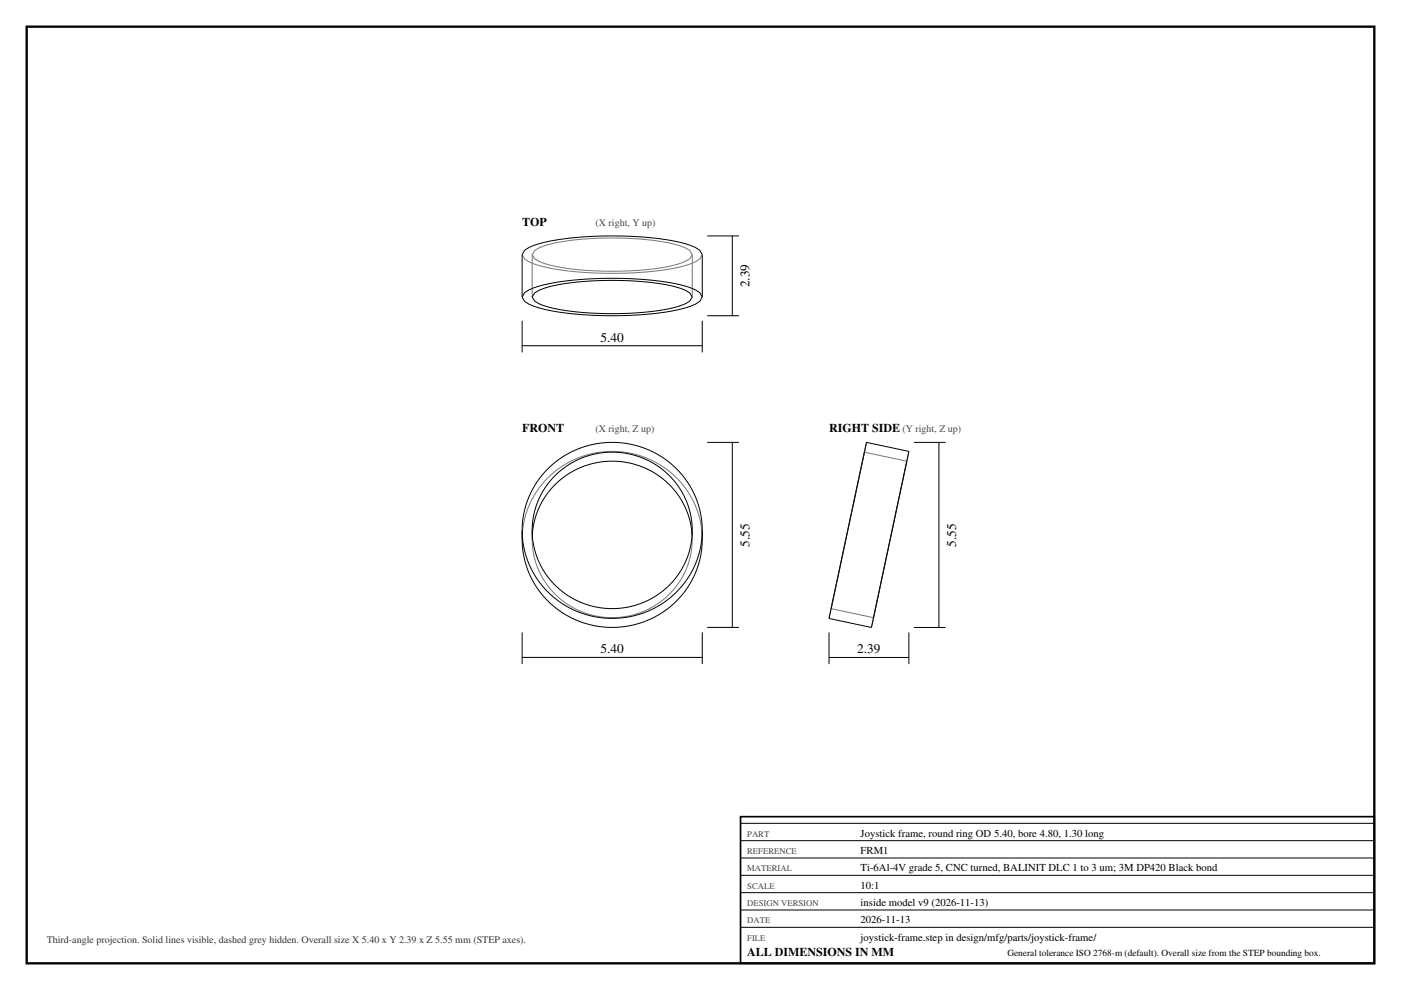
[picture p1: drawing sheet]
<svg xmlns="http://www.w3.org/2000/svg" width="420mm" height="297mm" viewBox="0 0 420 297" stroke-linecap="round" stroke-linejoin="round" font-family="sans-serif">
<defs><g id="words">
<g font-size="4">
<text x="224.7" y="86.2" transform="rotate(-90 224.7 86.2)">2.39</text>
<text x="180" y="102.5">5.40</text>
<text x="224.7" y="164" transform="rotate(-90 224.7 164)">5.55</text>
<text x="286.7" y="164" transform="rotate(-90 286.7 164)">5.55</text>
<text x="180" y="196">5.40</text>
<text x="257" y="196">2.39</text>
</g>
<g font-size="3.6">
<text x="156.5" y="67.8">TOP</text>
<text x="156.5" y="129.7">FRONT</text>
<text x="248.5" y="129.7">RIGHT SIDE</text>
<text x="224" y="286.8">ALL DIMENSIONS IN MM</text>
</g>
<g font-size="3.2">
<text x="258" y="251">Joystick frame, round ring OD 5.40, bore 4.80, 1.30 long</text>
<text x="258" y="256.2">FRM1</text>
<text x="258" y="261.4">Ti-6Al-4V grade 5, CNC turned, BALINIT DLC 1 to 3 um; 3M DP420 Black bond</text>
<text x="258" y="266.6">10:1</text>
<text x="258" y="271.8">inside model v9 (2026-11-13)</text>
<text x="258" y="277">2026-11-13</text>
<text x="258" y="282.2">joystick-frame.step in design/mfg/parts/joystick-frame/</text>
</g>
<g font-size="3" fill="#444">
<text x="178.5" y="67.8">(X right, Y up)</text>
<text x="178.5" y="129.7">(X right, Z up)</text>
<text x="270.5" y="129.7">(Y right, Z up)</text>
</g>
<text font-size="3" fill="#333" x="14" y="283">Third-angle projection. Solid lines visible, dashed grey hidden. Overall size X 5.40 x Y 2.39 x Z 5.55 mm (STEP axes).</text>
<text font-size="2.8" x="302" y="286.8">General tolerance ISO 2768-m (default). Overall size from the STEP bounding box.</text>
<g font-size="2.6" fill="#444">
<text x="224" y="251">PART</text>
<text x="224" y="256.2">REFERENCE</text>
<text x="224" y="261.4">MATERIAL</text>
<text x="224" y="266.6">SCALE</text>
<text x="224" y="271.8">DESIGN VERSION</text>
<text x="224" y="277">DATE</text>
<text x="224" y="282.2">FILE</text>
</g>
</g></defs>
<path d="M8 8h404v281h-404z" fill="none" stroke="#000" stroke-width=".7" stroke-linecap="butt"/>
<g fill="none" stroke="#777" stroke-width=".3">
<path d="M156.5 76.4l.8 1.3a24.1 24.1 0 0 0 10.1 3.2 111.1 111.1 0 0 0 36.8-.9 15.5 15.5 0 0 0 5.6-2.3l.7-1.3M159.5 76.4l.8-1.3a25.2 25.2 0 0 1 10.2-2.9 97.5 97.5 0 0 1 32 1.1l2.9 1.1 1.4 .7 .7 1.3M159.5 76.4l.8 1.3a30.4 30.4 0 0 0 11.8 3.1 96.5 96.5 0 0 0 30.4-1.4l2.9-1 1.4-.7 .7-1.3M159.5 76.4v12.7M207.5 76.4v12.7M259.1 135.7l-9.9 46.9M259.1 135.7l12.7 2.7M259.8 132.7l-11.3 52.8M271.8 138.4l-9.9 46.9M272.5 135.4l-11.3 52.8M159.5 159.1v2.7M207.5 159.1v2.7"/>
<path d="M156.5 161.8a27.1 27.1 0 0 1 18.1-24.9 27.1 27.1 0 0 1 29.7 8.1 26.1 26.1 0 0 1 6.2 16.8M159.5 161.8a24 24 0 0 0 24 23.5 24 24 0 0 0 24-23.5M159.6 160.5l-.1 1.3M207.5 160.5v1.3M249.2 182.6l12.7 2.7"/>
</g>
<g fill="none" stroke="#000" stroke-width=".3">
<path d="M212 70.8h9.5M219.5 70.8v23.9M156.5 89.1l.8-1.3a24.1 24.1 0 0 1 10.1-3.2 111.1 111.1 0 0 1 36.8 .9 15.5 15.5 0 0 1 5.6 2.3l.7 1.3M156.5 89.1l.8 1.3a24.1 24.1 0 0 0 10.1 3.2 111.1 111.1 0 0 0 36.8-.9 15.5 15.5 0 0 0 5.6-2.3l.7-1.3M156.5 89.1v-12.7l.8-1.3a24.1 24.1 0 0 1 10.1-3.2 111.1 111.1 0 0 1 36.8 .9 15.5 15.5 0 0 1 5.6 2.3l.7 1.3v12.7M156.5 96.2v9.5M160.3 87.8a30.4 30.4 0 0 1 11.8-3.1 96.5 96.5 0 0 1 30.4 1.4l2.9 1 1.4 .7 .7 1.3-.7 1.3a30.4 30.4 0 0 1-11.8 3.1 96.5 96.5 0 0 1-30.5-1.3l-2.9-1.1-1.3-.7-.8-1.3zM210.5 96.2v9.5M212 94.7h9.5M156.5 103.7h54M212 132.7h9.5M219.5 132.7v55.5"/>
<path d="M259.8 132.7l12.7 2.7-11.3 52.8-12.7-2.7zM274 132.7h9.5M281.5 132.7v55.5M156.5 159.1a27.1 27.1 0 0 1 18.1-24.9 27.1 27.1 0 0 1 29.7 8.1 26.1 26.1 0 0 1 6.2 16.8M156.5 159.1a27.1 27.1 0 0 0 18.1 25 27.1 27.1 0 0 0 29.7-8.2 26.1 26.1 0 0 0 6.2-16.8M156.5 159.1a27.1 27.1 0 0 0 24.9 29 27.1 27.1 0 0 0 29.1-24.8v-4.2M166.4 142.7a24 24 0 0 1 26.7-5.1 24 24 0 0 1 14.4 23 24 24 0 0 1-24.7 22 24 24 0 0 1-23.3-23.5 23.2 23.2 0 0 1 6.9-16.4zM159.6 160.5a24 24 0 0 1 23.9-22.2 24 24 0 0 1 24 22.2M156.5 189.7v9.5M156.5 197.2h54M210.5 189.7v9.5M212 188.2h9.5"/>
<path d="M248.5 189.7v9.5M248.5 197.2h24M272.5 189.7v9.5M274 188.2h9.5M222 247h190M222 252.2h190M222 257.4h190M222 262.6h190M222 267.8h190M222 273h190M222 278.2h190"/>
</g>
<path d="M222 245h190v44h-190z" fill="none" stroke="#000" stroke-width=".5"/>
<use href="#words"/>
</svg>
